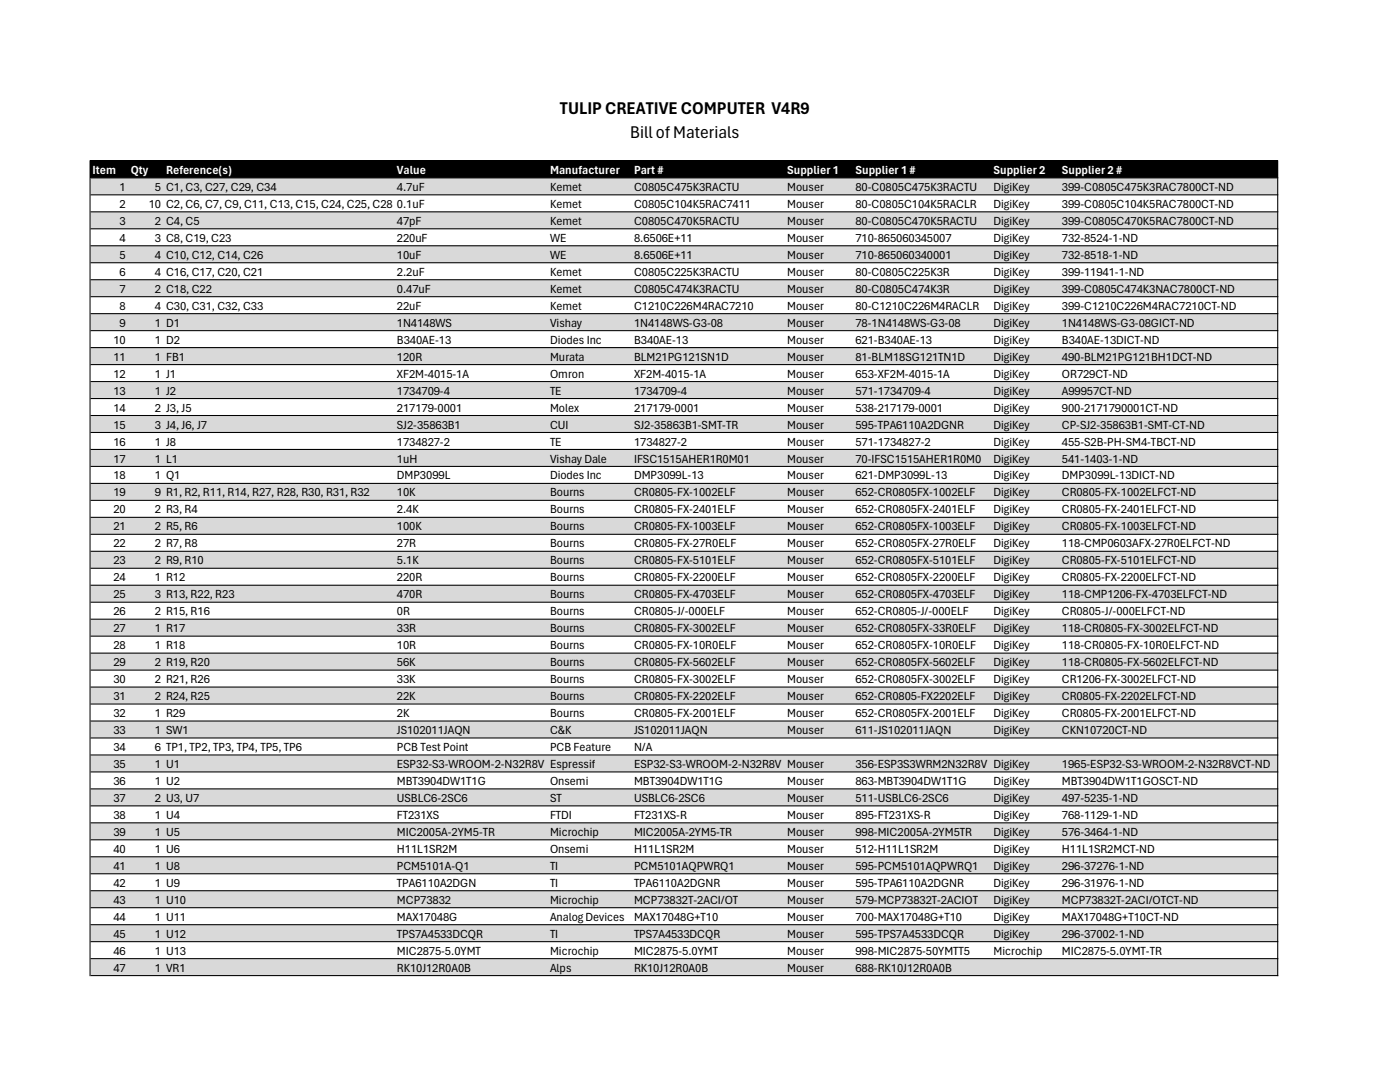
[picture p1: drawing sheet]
<svg xmlns="http://www.w3.org/2000/svg" width="279mm" height="216mm" viewBox="0 0 279 216" stroke-linecap="round" stroke-linejoin="round" font-family="sans-serif">
<defs><g id="words">
<g font-size="3.6">
<text x="111.8" y="22.8">TULIP CREATIVE COMPUTER V4R9</text>
<text x="125.8" y="27.6">Bill of Materials</text>
</g>
<g font-size="2.5" fill="#fff">
<text x="18.5" y="34.7">Item</text>
<text x="26.1" y="34.7">Qty</text>
<text x="33.1" y="34.7">Reference(s)</text>
<text x="79.2" y="34.7">Value</text>
<text x="109.8" y="34.7">Manufacturer</text>
<text x="126.5" y="34.7">Part #</text>
<text x="157.1" y="34.7">Supplier 1</text>
<text x="170.7" y="34.7">Supplier 1 #</text>
<text x="198.3" y="34.7">Supplier 2</text>
<text x="211.9" y="34.7">Supplier 2 #</text>
</g>
<g font-size="2.5">
<text x="23.9" y="38.1">1</text>
<text x="23.9" y="41.5">2</text>
<text x="29.7" y="41.5">10 C2, C6, C7, C9, C11, C13, C15, C24, C25, C28</text>
<text x="30.9" y="38.1">5 C1, C3, C27, C29, C34</text>
<text x="79.2" y="38.1">4.7uF</text>
<text x="79.2" y="41.5">0.1uF</text>
<text x="109.8" y="38.1">Kemet</text>
<text x="109.8" y="41.5">Kemet</text>
<text x="126.5" y="38.1">C0805C475K3RACTU</text>
<text x="126.5" y="41.5">C0805C104K5RAC7411</text>
<text x="157.1" y="38.1">Mouser</text>
<text x="157.1" y="41.5">Mouser</text>
<text x="170.7" y="38.1">80-C0805C475K3RACTU</text>
<text x="170.7" y="41.5">80-C0805C104K5RACLR</text>
<text x="198.3" y="38.1">DigiKey</text>
<text x="198.3" y="41.5">DigiKey</text>
<text x="211.9" y="38.1">399-C0805C475K3RAC7800CT-ND</text>
<text x="211.9" y="41.5">399-C0805C104K5RAC7800CT-ND</text>
<text x="23.9" y="44.9">3</text>
<text x="30.9" y="44.9">2 C4, C5</text>
<text x="79.2" y="44.9">47pF</text>
<text x="109.8" y="44.9">Kemet</text>
<text x="126.5" y="44.9">C0805C470K5RACTU</text>
<text x="157.1" y="44.9">Mouser</text>
<text x="170.7" y="44.9">80-C0805C470K5RACTU</text>
<text x="198.3" y="44.9">DigiKey</text>
<text x="211.9" y="44.9">399-C0805C470K5RAC7800CT-ND</text>
<text x="23.9" y="48.3">4</text>
<text x="23.9" y="51.6">5</text>
<text x="30.9" y="48.3">3 C8, C19, C23</text>
<text x="30.9" y="51.6">4 C10, C12, C14, C26</text>
<text x="79.2" y="48.3">220uF</text>
<text x="79.2" y="51.6">10uF</text>
<text x="109.8" y="48.3">WE</text>
<text x="109.8" y="51.6">WE</text>
<text x="126.5" y="48.3">8.6506E+11</text>
<text x="126.5" y="51.6">8.6506E+11</text>
<text x="157.1" y="48.3">Mouser</text>
<text x="157.1" y="51.6">Mouser</text>
<text x="170.7" y="48.3">710-865060345007</text>
<text x="170.7" y="51.6">710-865060340001</text>
<text x="198.3" y="48.3">DigiKey</text>
<text x="198.3" y="51.6">DigiKey</text>
<text x="211.9" y="48.3">732-8524-1-ND</text>
<text x="211.9" y="51.6">732-8518-1-ND</text>
<text x="23.9" y="55">6</text>
<text x="23.9" y="58.4">7</text>
<text x="30.9" y="55">4 C16, C17, C20, C21</text>
<text x="30.9" y="58.4">2 C18, C22</text>
<text x="79.2" y="55">2.2uF</text>
<text x="79.2" y="58.4">0.47uF</text>
<text x="109.8" y="55">Kemet</text>
<text x="109.8" y="58.4">Kemet</text>
<text x="126.5" y="55">C0805C225K3RACTU</text>
<text x="126.5" y="58.4">C0805C474K3RACTU</text>
<text x="157.1" y="55">Mouser</text>
<text x="157.1" y="58.4">Mouser</text>
<text x="170.7" y="55">80-C0805C225K3R</text>
<text x="170.7" y="58.4">80-C0805C474K3R</text>
<text x="198.3" y="55">DigiKey</text>
<text x="198.3" y="58.4">DigiKey</text>
<text x="211.9" y="55">399-11941-1-ND</text>
<text x="211.9" y="58.4">399-C0805C474K3NAC7800CT-ND</text>
<text x="23.9" y="61.8">8</text>
<text x="23.9" y="65.2">9</text>
<text x="30.9" y="61.8">4 C30, C31, C32, C33</text>
<text x="30.9" y="65.2">1 D1</text>
<text x="79.2" y="61.8">22uF</text>
<text x="79.2" y="65.2">1N4148WS</text>
<text x="109.8" y="61.8">Kemet</text>
<text x="109.8" y="65.2">Vishay</text>
<text x="126.5" y="61.8">C1210C226M4RAC7210</text>
<text x="126.5" y="65.2">1N4148WS-G3-08</text>
<text x="157.1" y="61.8">Mouser</text>
<text x="157.1" y="65.2">Mouser</text>
<text x="170.7" y="61.8">80-C1210C226M4RACLR</text>
<text x="170.7" y="65.2">78-1N4148WS-G3-08</text>
<text x="198.3" y="61.8">DigiKey</text>
<text x="198.3" y="65.2">DigiKey</text>
<text x="211.9" y="61.8">399-C1210C226M4RAC7210CT-ND</text>
<text x="211.9" y="65.2">1N4148WS-G3-08GICT-ND</text>
<text x="22.6" y="68.6">10</text>
<text x="22.6" y="72">11</text>
<text x="30.9" y="68.6">1 D2</text>
<text x="30.9" y="72">1 FB1</text>
<text x="79.2" y="68.6">B340AE-13</text>
<text x="79.2" y="72">120R</text>
<text x="109.8" y="68.6">Diodes Inc</text>
<text x="109.8" y="72">Murata</text>
<text x="126.5" y="68.6">B340AE-13</text>
<text x="126.5" y="72">BLM21PG121SN1D</text>
<text x="157.1" y="68.6">Mouser</text>
<text x="157.1" y="72">Mouser</text>
<text x="170.7" y="68.6">621-B340AE-13</text>
<text x="170.7" y="72">81-BLM18SG121TN1D</text>
<text x="198.3" y="68.6">DigiKey</text>
<text x="198.3" y="72">DigiKey</text>
<text x="211.9" y="68.6">B340AE-13DICT-ND</text>
<text x="211.9" y="72">490-BLM21PG121BH1DCT-ND</text>
<text x="22.6" y="75.4">12</text>
<text x="30.9" y="75.4">1 J1</text>
<text x="79.2" y="75.4">XF2M-4015-1A</text>
<text x="109.8" y="75.4">Omron</text>
<text x="126.5" y="75.4">XF2M-4015-1A</text>
<text x="157.1" y="75.4">Mouser</text>
<text x="170.7" y="75.4">653-XF2M-4015-1A</text>
<text x="198.3" y="75.4">DigiKey</text>
<text x="211.9" y="75.4">OR729CT-ND</text>
<text x="22.6" y="78.7">13</text>
<text x="22.6" y="82.1">14</text>
<text x="30.9" y="78.7">1 J2</text>
<text x="30.9" y="82.1">2 J3, J5</text>
<text x="79.2" y="78.7">1734709-4</text>
<text x="79.2" y="82.1">217179-0001</text>
<text x="109.8" y="78.7">TE</text>
<text x="109.8" y="82.1">Molex</text>
<text x="126.5" y="78.7">1734709-4</text>
<text x="126.5" y="82.1">217179-0001</text>
<text x="157.1" y="78.7">Mouser</text>
<text x="157.1" y="82.1">Mouser</text>
<text x="170.7" y="78.7">571-1734709-4</text>
<text x="170.7" y="82.1">538-217179-0001</text>
<text x="198.3" y="78.7">DigiKey</text>
<text x="198.3" y="82.1">DigiKey</text>
<text x="211.9" y="78.7">A99957CT-ND</text>
<text x="211.9" y="82.1">900-2171790001CT-ND</text>
<text x="22.6" y="85.5">15</text>
<text x="22.6" y="88.9">16</text>
<text x="30.9" y="85.5">3 J4, J6, J7</text>
<text x="30.9" y="88.9">1 J8</text>
<text x="79.2" y="85.5">SJ2-35863B1</text>
<text x="79.2" y="88.9">1734827-2</text>
<text x="109.8" y="85.5">CUI</text>
<text x="109.8" y="88.9">TE</text>
<text x="126.5" y="85.5">SJ2-35863B1-SMT-TR</text>
<text x="126.5" y="88.9">1734827-2</text>
<text x="157.1" y="85.5">Mouser</text>
<text x="157.1" y="88.9">Mouser</text>
<text x="170.7" y="85.5">595-TPA6110A2DGNR</text>
<text x="170.7" y="88.9">571-1734827-2</text>
<text x="198.3" y="85.5">DigiKey</text>
<text x="198.3" y="88.9">DigiKey</text>
<text x="211.9" y="85.5">CP-SJ2-35863B1-SMT-CT-ND</text>
<text x="211.9" y="88.9">455-S2B-PH-SM4-TBCT-ND</text>
<text x="22.6" y="92.3">17</text>
<text x="22.6" y="95.7">18</text>
<text x="30.9" y="92.3">1 L1</text>
<text x="30.9" y="95.7">1 Q1</text>
<text x="79.2" y="92.3">1uH</text>
<text x="79.2" y="95.7">DMP3099L</text>
<text x="109.8" y="92.3">Vishay Dale</text>
<text x="109.8" y="95.7">Diodes Inc</text>
<text x="126.5" y="92.3">IFSC1515AHER1R0M01</text>
<text x="126.5" y="95.7">DMP3099L-13</text>
<text x="157.1" y="92.3">Mouser</text>
<text x="157.1" y="95.7">Mouser</text>
<text x="170.7" y="92.3">70-IFSC1515AHER1R0M0</text>
<text x="170.7" y="95.7">621-DMP3099L-13</text>
<text x="198.3" y="92.3">DigiKey</text>
<text x="198.3" y="95.7">DigiKey</text>
<text x="211.9" y="92.3">541-1403-1-ND</text>
<text x="211.9" y="95.7">DMP3099L-13DICT-ND</text>
<text x="22.6" y="99.1">19</text>
<text x="30.9" y="99.1">9 R1, R2, R11, R14, R27, R28, R30, R31, R32</text>
<text x="79.2" y="99.1">10K</text>
<text x="109.8" y="99.1">Bourns</text>
<text x="126.5" y="99.1">CR0805-FX-1002ELF</text>
<text x="157.1" y="99.1">Mouser</text>
<text x="170.7" y="99.1">652-CR0805FX-1002ELF</text>
<text x="198.3" y="99.1">DigiKey</text>
<text x="211.9" y="99.1">CR0805-FX-1002ELFCT-ND</text>
<text x="22.6" y="102.4">20</text>
<text x="22.6" y="105.8">21</text>
<text x="30.9" y="102.4">2 R3, R4</text>
<text x="30.9" y="105.8">2 R5, R6</text>
<text x="79.2" y="102.4">2.4K</text>
<text x="79.2" y="105.8">100K</text>
<text x="109.8" y="102.4">Bourns</text>
<text x="109.8" y="105.8">Bourns</text>
<text x="126.5" y="102.4">CR0805-FX-2401ELF</text>
<text x="126.5" y="105.8">CR0805-FX-1003ELF</text>
<text x="157.1" y="102.4">Mouser</text>
<text x="157.1" y="105.8">Mouser</text>
<text x="170.7" y="102.4">652-CR0805FX-2401ELF</text>
<text x="170.7" y="105.8">652-CR0805FX-1003ELF</text>
<text x="198.3" y="102.4">DigiKey</text>
<text x="198.3" y="105.8">DigiKey</text>
<text x="211.9" y="102.4">CR0805-FX-2401ELFCT-ND</text>
<text x="211.9" y="105.8">CR0805-FX-1003ELFCT-ND</text>
<text x="22.6" y="109.2">22</text>
<text x="22.6" y="112.6">23</text>
<text x="30.9" y="109.2">2 R7, R8</text>
<text x="30.9" y="112.6">2 R9, R10</text>
<text x="79.2" y="109.2">27R</text>
<text x="79.2" y="112.6">5.1K</text>
<text x="109.8" y="109.2">Bourns</text>
<text x="109.8" y="112.6">Bourns</text>
<text x="126.5" y="109.2">CR0805-FX-27R0ELF</text>
<text x="126.5" y="112.6">CR0805-FX-5101ELF</text>
<text x="157.1" y="109.2">Mouser</text>
<text x="157.1" y="112.6">Mouser</text>
<text x="170.7" y="109.2">652-CR0805FX-27R0ELF</text>
<text x="170.7" y="112.6">652-CR0805FX-5101ELF</text>
<text x="198.3" y="109.2">DigiKey</text>
<text x="198.3" y="112.6">DigiKey</text>
<text x="211.9" y="109.2">118-CMP0603AFX-27R0ELFCT-ND</text>
<text x="211.9" y="112.6">CR0805-FX-5101ELFCT-ND</text>
<text x="22.6" y="116">24</text>
<text x="22.6" y="119.4">25</text>
<text x="30.9" y="116">1 R12</text>
<text x="30.9" y="119.4">3 R13, R22, R23</text>
<text x="79.2" y="116">220R</text>
<text x="79.2" y="119.4">470R</text>
<text x="109.8" y="116">Bourns</text>
<text x="109.8" y="119.4">Bourns</text>
<text x="126.5" y="116">CR0805-FX-2200ELF</text>
<text x="126.5" y="119.4">CR0805-FX-4703ELF</text>
<text x="157.1" y="116">Mouser</text>
<text x="157.1" y="119.4">Mouser</text>
<text x="170.7" y="116">652-CR0805FX-2200ELF</text>
<text x="170.7" y="119.4">652-CR0805FX-4703ELF</text>
<text x="198.3" y="116">DigiKey</text>
<text x="198.3" y="119.4">DigiKey</text>
<text x="211.9" y="116">CR0805-FX-2200ELFCT-ND</text>
<text x="211.9" y="119.4">118-CMP1206-FX-4703ELFCT-ND</text>
<text x="22.6" y="122.8">26</text>
<text x="30.9" y="122.8">2 R15, R16</text>
<text x="79.2" y="122.8">0R</text>
<text x="109.8" y="122.8">Bourns</text>
<text x="126.5" y="122.8">CR0805-J/-000ELF</text>
<text x="157.1" y="122.8">Mouser</text>
<text x="170.7" y="122.8">652-CR0805-J/-000ELF</text>
<text x="198.3" y="122.8">DigiKey</text>
<text x="211.9" y="122.8">CR0805-J/-000ELFCT-ND</text>
<text x="22.6" y="126.2">27</text>
<text x="22.6" y="129.5">28</text>
<text x="30.9" y="126.2">1 R17</text>
<text x="30.9" y="129.5">1 R18</text>
<text x="79.2" y="126.2">33R</text>
<text x="79.2" y="129.5">10R</text>
<text x="109.8" y="126.2">Bourns</text>
<text x="109.8" y="129.5">Bourns</text>
<text x="126.5" y="126.2">CR0805-FX-3002ELF</text>
<text x="126.5" y="129.5">CR0805-FX-10R0ELF</text>
<text x="157.1" y="126.2">Mouser</text>
<text x="157.1" y="129.5">Mouser</text>
<text x="170.7" y="126.2">652-CR0805FX-33R0ELF</text>
<text x="170.7" y="129.5">652-CR0805FX-10R0ELF</text>
<text x="198.3" y="126.2">DigiKey</text>
<text x="198.3" y="129.5">DigiKey</text>
<text x="211.9" y="126.2">118-CR0805-FX-3002ELFCT-ND</text>
<text x="211.9" y="129.5">118-CR0805-FX-10R0ELFCT-ND</text>
<text x="22.6" y="132.9">29</text>
<text x="22.6" y="136.3">30</text>
<text x="30.9" y="132.9">2 R19, R20</text>
<text x="30.9" y="136.3">2 R21, R26</text>
<text x="79.2" y="132.9">56K</text>
<text x="79.2" y="136.3">33K</text>
<text x="109.8" y="132.9">Bourns</text>
<text x="109.8" y="136.3">Bourns</text>
<text x="126.5" y="132.9">CR0805-FX-5602ELF</text>
<text x="126.5" y="136.3">CR0805-FX-3002ELF</text>
<text x="157.1" y="132.9">Mouser</text>
<text x="157.1" y="136.3">Mouser</text>
<text x="170.7" y="132.9">652-CR0805FX-5602ELF</text>
<text x="170.7" y="136.3">652-CR0805FX-3002ELF</text>
<text x="198.3" y="132.9">DigiKey</text>
<text x="198.3" y="136.3">DigiKey</text>
<text x="211.9" y="132.9">118-CR0805-FX-5602ELFCT-ND</text>
<text x="211.9" y="136.3">CR1206-FX-3002ELFCT-ND</text>
<text x="22.6" y="139.7">31</text>
<text x="22.6" y="143.1">32</text>
<text x="30.9" y="139.7">2 R24, R25</text>
<text x="30.9" y="143.1">1 R29</text>
<text x="79.2" y="139.7">22K</text>
<text x="79.2" y="143.1">2K</text>
<text x="109.8" y="139.7">Bourns</text>
<text x="109.8" y="143.1">Bourns</text>
<text x="126.5" y="139.7">CR0805-FX-2202ELF</text>
<text x="126.5" y="143.1">CR0805-FX-2001ELF</text>
<text x="157.1" y="139.7">Mouser</text>
<text x="157.1" y="143.1">Mouser</text>
<text x="170.7" y="139.7">652-CR0805-FX2202ELF</text>
<text x="170.7" y="143.1">652-CR0805FX-2001ELF</text>
<text x="198.3" y="139.7">DigiKey</text>
<text x="198.3" y="143.1">DigiKey</text>
<text x="211.9" y="139.7">CR0805-FX-2202ELFCT-ND</text>
<text x="211.9" y="143.1">CR0805-FX-2001ELFCT-ND</text>
<text x="22.6" y="146.5">33</text>
<text x="22.6" y="149.9">34</text>
<text x="30.9" y="146.5">1 SW1</text>
<text x="30.9" y="149.9">6 TP1, TP2, TP3, TP4, TP5, TP6</text>
<text x="79.2" y="146.5">JS102011JAQN</text>
<text x="79.2" y="149.9">PCB Test Point</text>
<text x="109.8" y="146.5">C&amp;K</text>
<text x="109.8" y="149.9">PCB Feature</text>
<text x="126.5" y="146.5">JS102011JAQN</text>
<text x="126.5" y="149.9">N/A</text>
<text x="157.1" y="146.5">Mouser</text>
<text x="170.7" y="146.5">611-JS102011JAQN</text>
<text x="198.3" y="146.5">DigiKey</text>
<text x="211.9" y="146.5">CKN10720CT-ND</text>
<text x="22.6" y="153.2">35</text>
<text x="30.9" y="153.2">1 U1</text>
<text x="79.2" y="153.2">ESP32-S3-WROOM-2-N32R8V Espressif</text>
<text x="126.5" y="153.2">ESP32-S3-WROOM-2-N32R8V Mouser</text>
<text x="170.7" y="153.2">356-ESP3S3WRM2N32R8V DigiKey</text>
<text x="211.9" y="153.2">1965-ESP32-S3-WROOM-2-N32R8VCT-ND</text>
<text x="22.6" y="156.6">36</text>
<text x="22.6" y="160">37</text>
<text x="30.9" y="156.6">1 U2</text>
<text x="30.9" y="160">2 U3, U7</text>
<text x="79.2" y="156.6">MBT3904DW1T1G</text>
<text x="79.2" y="160">USBLC6-2SC6</text>
<text x="109.8" y="156.6">Onsemi</text>
<text x="109.8" y="160">ST</text>
<text x="126.5" y="156.6">MBT3904DW1T1G</text>
<text x="126.5" y="160">USBLC6-2SC6</text>
<text x="157.1" y="156.6">Mouser</text>
<text x="157.1" y="160">Mouser</text>
<text x="170.7" y="156.6">863-MBT3904DW1T1G</text>
<text x="170.7" y="160">511-USBLC6-2SC6</text>
<text x="198.3" y="156.6">DigiKey</text>
<text x="198.3" y="160">DigiKey</text>
<text x="211.9" y="156.6">MBT3904DW1T1GOSCT-ND</text>
<text x="211.9" y="160">497-5235-1-ND</text>
<text x="22.6" y="163.4">38</text>
<text x="22.6" y="166.8">39</text>
<text x="30.9" y="163.4">1 U4</text>
<text x="30.9" y="166.8">1 U5</text>
<text x="79.2" y="163.4">FT231XS</text>
<text x="79.2" y="166.8">MIC2005A-2YM5-TR</text>
<text x="109.8" y="163.4">FTDI</text>
<text x="109.8" y="166.8">Microchip</text>
<text x="126.5" y="163.4">FT231XS-R</text>
<text x="126.5" y="166.8">MIC2005A-2YM5-TR</text>
<text x="157.1" y="163.4">Mouser</text>
<text x="157.1" y="166.8">Mouser</text>
<text x="170.7" y="163.4">895-FT231XS-R</text>
<text x="170.7" y="166.8">998-MIC2005A-2YM5TR</text>
<text x="198.3" y="163.4">DigiKey</text>
<text x="198.3" y="166.8">DigiKey</text>
<text x="211.9" y="163.4">768-1129-1-ND</text>
<text x="211.9" y="166.8">576-3464-1-ND</text>
<text x="22.6" y="170.2">40</text>
<text x="22.6" y="173.6">41</text>
<text x="30.9" y="170.2">1 U6</text>
<text x="30.9" y="173.6">1 U8</text>
<text x="79.2" y="170.2">H11L1SR2M</text>
<text x="79.2" y="173.6">PCM5101A-Q1</text>
<text x="109.8" y="170.2">Onsemi</text>
<text x="109.8" y="173.6">TI</text>
<text x="126.5" y="170.2">H11L1SR2M</text>
<text x="126.5" y="173.6">PCM5101AQPWRQ1</text>
<text x="157.1" y="170.2">Mouser</text>
<text x="157.1" y="173.6">Mouser</text>
<text x="170.7" y="170.2">512-H11L1SR2M</text>
<text x="170.7" y="173.6">595-PCM5101AQPWRQ1</text>
<text x="198.3" y="170.2">DigiKey</text>
<text x="198.3" y="173.6">DigiKey</text>
<text x="211.9" y="170.2">H11L1SR2MCT-ND</text>
<text x="211.9" y="173.6">296-37276-1-ND</text>
<text x="22.6" y="177">42</text>
<text x="30.9" y="177">1 U9</text>
<text x="79.2" y="177">TPA6110A2DGN</text>
<text x="109.8" y="177">TI</text>
<text x="126.5" y="177">TPA6110A2DGNR</text>
<text x="157.1" y="177">Mouser</text>
<text x="170.7" y="177">595-TPA6110A2DGNR</text>
<text x="198.3" y="177">DigiKey</text>
<text x="211.9" y="177">296-31976-1-ND</text>
<text x="22.6" y="180.3">43</text>
<text x="22.6" y="183.7">44</text>
<text x="30.9" y="180.3">1 U10</text>
<text x="30.9" y="183.7">1 U11</text>
<text x="79.2" y="180.3">MCP73832</text>
<text x="79.2" y="183.7">MAX17048G</text>
<text x="109.8" y="180.3">Microchip</text>
<text x="109.8" y="183.7">Analog Devices</text>
<text x="126.5" y="180.3">MCP73832T-2ACI/OT</text>
<text x="126.5" y="183.7">MAX17048G+T10</text>
<text x="157.1" y="180.3">Mouser</text>
<text x="157.1" y="183.7">Mouser</text>
<text x="170.7" y="180.3">579-MCP73832T-2ACIOT</text>
<text x="170.7" y="183.7">700-MAX17048G+T10</text>
<text x="198.3" y="180.3">DigiKey</text>
<text x="198.3" y="183.7">DigiKey</text>
<text x="211.9" y="180.3">MCP73832T-2ACI/OTCT-ND</text>
<text x="211.9" y="183.7">MAX17048G+T10CT-ND</text>
<text x="22.6" y="187.1">45</text>
<text x="22.6" y="190.5">46</text>
<text x="30.9" y="187.1">1 U12</text>
<text x="30.9" y="190.5">1 U13</text>
<text x="79.2" y="187.1">TPS7A4533DCQR</text>
<text x="79.2" y="190.5">MIC2875-5.0YMT</text>
<text x="109.8" y="187.1">TI</text>
<text x="109.8" y="190.5">Microchip</text>
<text x="126.5" y="187.1">TPS7A4533DCQR</text>
<text x="126.5" y="190.5">MIC2875-5.0YMT</text>
<text x="157.1" y="187.1">Mouser</text>
<text x="157.1" y="190.5">Mouser</text>
<text x="170.7" y="187.1">595-TPS7A4533DCQR</text>
<text x="170.7" y="190.5">998-MIC2875-50YMTT5</text>
<text x="198.3" y="187.1">DigiKey</text>
<text x="198.3" y="190.5">Microchip</text>
<text x="211.9" y="187.1">296-37002-1-ND</text>
<text x="211.9" y="190.5">MIC2875-5.0YMT-TR</text>
<text x="22.6" y="193.9">47</text>
<text x="30.9" y="193.9">1 VR1</text>
<text x="79.2" y="193.9">RK10J12R0A0B</text>
<text x="109.8" y="193.9">Alps</text>
<text x="126.5" y="193.9">RK10J12R0A0B</text>
<text x="157.1" y="193.9">Mouser</text>
<text x="170.7" y="193.9">688-RK10J12R0A0B</text>
</g>
</g></defs>
<path d="M18.1 32.1h236.9v3.4h-236.9z" fill="#000"/>
<path d="M18.1 35.5h236.9v3.4h-236.9zM18.1 42.2h236.9v3.5h-236.9zM18.1 49h236.9v3.5h-236.9zM18.1 55.8h236.9v3.4h-236.9zM18.1 62.6h236.9v3.4h-236.9zM18.1 69.3h236.9v3.5h-236.9zM18.1 76.1h236.9v3.4h-236.9zM18.1 82.9h236.9v3.4h-236.9zM18.1 89.7h236.9v3.4h-236.9zM18.1 96.4h236.9v3.5h-236.9zM18.1 103.2h236.9v3.4h-236.9zM18.1 110h236.9v3.4h-236.9zM18.1 116.8h236.9v3.4h-236.9zM18.1 123.5h236.9v3.5h-236.9zM18.1 130.3h236.9v3.4h-236.9zM18.1 137.1h236.9v3.4h-236.9zM18.1 143.8h236.9v3.5h-236.9zM18.1 150.6h236.9v3.5h-236.9zM18.1 157.4h236.9v3.4h-236.9zM18.1 164.2h236.9v3.4h-236.9zM18.1 170.9h236.9v3.5h-236.9zM18.1 177.7h236.9v3.4h-236.9zM18.1 184.5h236.9v3.4h-236.9zM18.1 191.3h236.9v3.4h-236.9z" fill-rule="evenodd" fill="#d9d9d9"/>
<g fill="#000">
<path d="M17.9 32h.2v162.8h-.2zM254.9 32.2h.2v162.6h-.2z" fill-rule="evenodd"/>
<path d="M18.1 32h237v.2h-237zM18.1 35.4h237v.2h-237zM18.1 38.8h237v.2h-237zM18.1 42.2h237v.2h-237zM18.1 45.6h237v.2h-237zM18.1 48.9h237v.2h-237zM18.1 52.3h237v.2h-237zM18.1 55.7h237v.2h-237zM18.1 59.1h237v.2h-237zM18.1 62.5h237v.2h-237zM18.1 65.9h237v.2h-237zM18.1 69.3h237v.2h-237zM18.1 72.6h237v.3h-237zM18.1 76h237v.2h-237zM18.1 79.4h237v.2h-237zM18.1 82.8h237v.2h-237zM18.1 86.2h237v.2h-237zM18.1 89.6h237v.2h-237zM18.1 93h237v.2h-237zM18.1 96.4h237v.2h-237zM18.1 99.7h237v.2h-237zM18.1 103.1h237v.2h-237zM18.1 106.5h237v.2h-237zM18.1 109.9h237v.2h-237zM18.1 113.3h237v.2h-237zM18.1 116.7h237v.2h-237zM18.1 120.1h237v.2h-237zM18.1 123.4h237v.3h-237zM18.1 126.8h237v.2h-237zM18.1 130.2h237v.2h-237zM18.1 133.6h237v.2h-237zM18.1 137h237v.2h-237zM18.1 140.4h237v.2h-237zM18.1 143.8h237v.2h-237zM18.1 147.2h237v.2h-237zM18.1 150.5h237v.2h-237zM18.1 153.9h237v.2h-237zM18.1 157.3h237v.2h-237zM18.1 160.7h237v.2h-237zM18.1 164.1h237v.2h-237zM18.1 167.5h237v.2h-237zM18.1 170.9h237v.2h-237zM18.1 174.2h237v.3h-237zM18.1 177.6h237v.2h-237zM18.1 181h237v.2h-237zM18.1 184.4h237v.2h-237zM18.1 187.8h237v.2h-237zM18.1 191.2h237v.2h-237zM18.1 194.6h237v.2h-237z" fill-rule="evenodd"/>
</g>
<use href="#words"/>
</svg>
